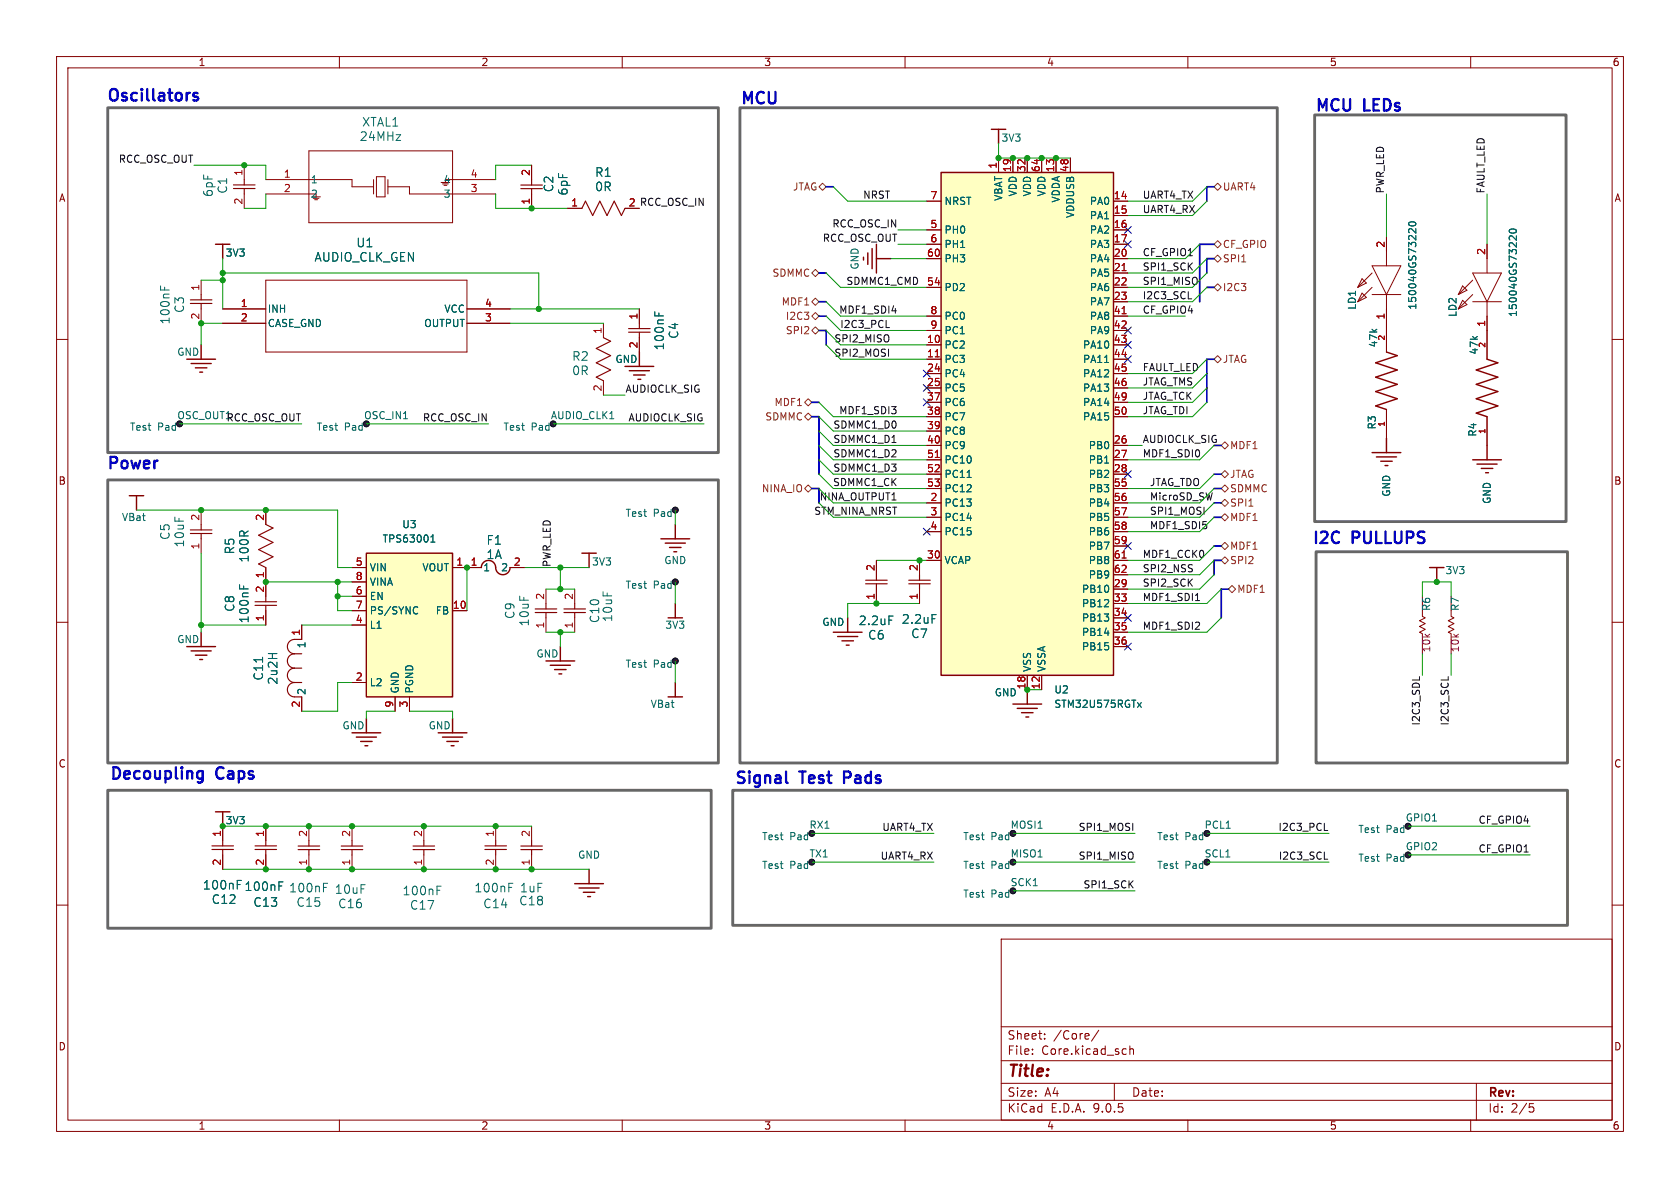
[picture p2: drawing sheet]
<svg xmlns="http://www.w3.org/2000/svg" width="297mm" height="210mm" viewBox="0 0 297 210" stroke-linecap="round" stroke-linejoin="round" font-family="sans-serif">
<defs><g id="words">
<g font-size="2.8" fill="#0000c2">
<text x="18.8" y="18">Oscillators</text>
<text x="130.8" y="18.5">MCU</text>
<text x="232.4" y="19.8">MCU</text>
<text x="241.3" y="19.8">LEDs</text>
<text x="18.8" y="83.1">Power</text>
<text x="231.9" y="96.3">I2C</text>
<text x="239.2" y="96.3">PULLUPS</text>
<text x="19.3" y="137.9">Decoupling</text>
<text x="38.4" y="137.9">Caps</text>
<text x="129.8" y="138.7">Signal</text>
<text x="141.6" y="138.7">Test</text>
<text x="150.1" y="138.7">Pads</text>
</g>
<text font-size="2.8" fill="#840000" x="178" y="190.9">Title:</text>
<g font-size="2.1" fill="#006464">
<text x="63.9" y="22.6">XTAL1</text>
<text x="63.5" y="25.1">24MHz</text>
<text x="37.8" y="34.9" transform="rotate(-90 37.8 34.9)">6pF</text>
<text x="40.4" y="34.3" transform="rotate(-90 40.4 34.3)">C1</text>
<text x="98" y="34.1" transform="rotate(-90 98 34.1)">C2</text>
<text x="100.6" y="34.7" transform="rotate(-90 100.6 34.7)">6pF</text>
<text x="105.1" y="31.5">R1</text>
<text x="105.1" y="34">0R</text>
<text x="55.5" y="46.5">AUDIO_CLK_GEN</text>
<text x="62.9" y="43.9">U1</text>
<text x="30.2" y="57.4" transform="rotate(-90 30.2 57.4)">100nF</text>
<text x="32.7" y="55.4" transform="rotate(-90 32.7 55.4)">C3</text>
<text x="120.1" y="60" transform="rotate(-90 120.1 60)">C4</text>
<text x="101.1" y="64">R2</text>
<text x="117.6" y="62" transform="rotate(-90 117.6 62)">100nF</text>
<text x="101.1" y="66.5">0R</text>
<text x="30.2" y="95.5" transform="rotate(-90 30.2 95.5)">C5</text>
<text x="32.7" y="96.9" transform="rotate(-90 32.7 96.9)">10uF</text>
<text x="41.6" y="98.1" transform="rotate(-90 41.6 98.1)">R5</text>
<text x="44.2" y="99.5" transform="rotate(-90 44.2 99.5)">100R</text>
<text x="85.9" y="96.5">F1</text>
<text x="85.9" y="99">1A</text>
<text x="41.6" y="108.2" transform="rotate(-90 41.6 108.2)">C8</text>
<text x="44.2" y="110.3" transform="rotate(-90 44.2 110.3)">100nF</text>
<text x="91.2" y="109.5" transform="rotate(-90 91.2 109.5)">C9</text>
<text x="93.7" y="110.8" transform="rotate(-90 93.7 110.8)">10uF</text>
<text x="106.1" y="110.2" transform="rotate(-90 106.1 110.2)">C10</text>
<text x="108.4" y="110.1" transform="rotate(-90 108.4 110.1)">10uF</text>
<text x="151.7" y="110.7">2.2uF</text>
<text x="153.4" y="113.3">C6</text>
<text x="159.3" y="110.5">2.2uF</text>
<text x="161" y="113">C7</text>
<text x="46.7" y="120.4" transform="rotate(-90 46.7 120.4)">C11</text>
<text x="49.3" y="121.1" transform="rotate(-90 49.3 121.1)">2u2H</text>
<text x="35.8" y="157.5">100nF 100nF</text>
<text x="37.3" y="160">C12</text>
<text x="44.7" y="160.5">C13</text>
<text x="51" y="158">100nF</text>
<text x="52.3" y="160.5">C15</text>
<text x="59.1" y="158.2">10uF</text>
<text x="59.7" y="160.8">C16</text>
<text x="71.1" y="158.5">100nF</text>
<text x="72.4" y="161">C17</text>
<text x="83.8" y="158">100nF</text>
<text x="85.3" y="160.8">C14</text>
<text x="91.7" y="160.2">C18</text>
<text x="91.8" y="158">1uF</text>
</g>
<g font-size="2.1" fill="#840000">
<text x="178" y="184">Sheet:</text>
<text x="186.2" y="184">/Core/</text>
<text x="178" y="186.7">File:</text>
<text x="184.1" y="186.7">Core.kicad_sch</text>
<text x="178" y="196.9">KiCad</text>
<text x="178" y="194.1">Size:</text>
<text x="184.7" y="194.1">A4</text>
<text x="185.7" y="196.9">E.D.A.</text>
<text x="193.3" y="196.9">9.0.5</text>
<text x="200" y="194.1">Date:</text>
<text x="263" y="194.3">Rev:</text>
<text x="263" y="196.9">Id:</text>
<text x="267.1" y="196.9">2/5</text>
</g>
<g font-size="1.8" fill="#840000">
<text x="35" y="11.9">1</text>
<text x="85" y="11.9">2</text>
<text x="135" y="11.9">3</text>
<text x="185" y="11.9">4</text>
<text x="235" y="11.9">5</text>
<text x="285" y="11.9">6</text>
<text x="10.3" y="35.9">A</text>
<text x="285.3" y="35.9">A</text>
<text x="111.1" y="36.6">2 RCC_OSC_IN</text>
<text x="10.3" y="85.9">B</text>
<text x="285.3" y="85.9">B</text>
<text x="10.3" y="135.9">C</text>
<text x="285.3" y="135.9">C</text>
<text x="10.3" y="185.9">D</text>
<text x="285.3" y="185.9">D</text>
<text x="35" y="199.9">1</text>
<text x="85" y="199.9">2</text>
<text x="135" y="199.9">3</text>
<text x="185" y="199.9">4</text>
<text x="235" y="199.9">5</text>
<text x="285" y="199.9">6</text>
</g>
<g font-size="1.8" fill="#0f0f0f">
<text x="20.9" y="28.9">RCC_OSC_OUT</text>
<text x="152.5" y="35.2">NRST</text>
<text x="201.9" y="35.2">UART4_TX</text>
<text x="244.8" y="34.3" transform="rotate(-90 244.8 34.3)">PWR_LED</text>
<text x="262.5" y="34.3" transform="rotate(-90 262.5 34.3)">FAULT_LED</text>
<text x="147.1" y="40.3">RCC_OSC_IN</text>
<text x="201.9" y="37.8">UART4_RX</text>
<text x="145.4" y="42.8">RCC_OSC_OUT</text>
<text x="201.9" y="47.9">SPI1_SCK</text>
<text x="201.9" y="45.4">CF_GPIO1</text>
<text x="149.5" y="50.5">SDMMC1_CMD</text>
<text x="201.9" y="53">I2C3_SCL</text>
<text x="201.9" y="50.5">SPI1_MISO</text>
<text x="148.3" y="55.5">MDF1_SDI4</text>
<text x="148.4" y="58.1">I2C3_PCL</text>
<text x="201.9" y="55.5">CF_GPIO4</text>
<text x="147.4" y="60.6">SPI2_MISO</text>
<text x="147.4" y="63.2">SPI2_MOSI</text>
<text x="201.9" y="65.7">FAULT_LED</text>
<text x="110.5" y="69.5">AUDIOCLK_SIG</text>
<text x="201.9" y="68.2">JTAG_TMS</text>
<text x="201.9" y="70.8">JTAG_TCK</text>
<text x="31.3" y="74.3">OSC_OUT1</text>
<text x="40" y="74.6">RCC_OSC_OUT</text>
<text x="74.7" y="74.6">RCC_OSC_IN</text>
<text x="111" y="74.6">AUDIOCLK_SIG</text>
<text x="147.2" y="75.9">SDMMC1_D0</text>
<text x="148.3" y="73.3">MDF1_SDI3</text>
<text x="201.9" y="73.3">JTAG_TDI</text>
<text x="147.2" y="78.4">SDMMC1_D1</text>
<text x="147.2" y="83.5">SDMMC1_D3</text>
<text x="147.2" y="80.9">SDMMC1_D2</text>
<text x="201.9" y="78.4">AUDIOCLK_SIG</text>
<text x="201.9" y="80.9">MDF1_SDI0</text>
<text x="144.8" y="88.6">NINA_OUTPUT1</text>
<text x="147.2" y="86">SDMMC1_CK</text>
<text x="203.2" y="86">JTAG_TDO</text>
<text x="203.2" y="88.6">MicroSD_SW</text>
<text x="143.9" y="91.1">STM_NINA_NRST</text>
<text x="203.2" y="93.6">MDF1_SDI5</text>
<text x="203.2" y="91.1">SPI1_MOSI</text>
<text x="97.4" y="100.3" transform="rotate(-90 97.4 100.3)">PWR_LED</text>
<text x="201.9" y="101.3">SPI2_NSS</text>
<text x="201.9" y="98.7">MDF1_CCK0</text>
<text x="201.9" y="103.8">SPI2_SCK</text>
<text x="201.9" y="106.3">MDF1_SDI1</text>
<text x="201.9" y="111.4">MDF1_SDI2</text>
<text x="251.1" y="128.4" transform="rotate(-90 251.1 128.4)">I2C3_SDL</text>
<text x="256.2" y="128.4" transform="rotate(-90 256.2 128.4)">I2C3_SCL</text>
<text x="155.9" y="147">UART4_TX</text>
<text x="190.6" y="147">SPI1_MOSI</text>
<text x="225.9" y="147">I2C3_PCL</text>
<text x="261.3" y="145.7">CF_GPIO4</text>
<text x="155.6" y="152.1">UART4_RX</text>
<text x="190.6" y="152.1">SPI1_MISO</text>
<text x="226" y="152.1">I2C3_SCL</text>
<text x="261.3" y="150.8">CF_GPIO1</text>
<text x="191.4" y="157.1">SPI1_SCK</text>
</g>
<g font-size="1.8" fill="#a90000">
<text x="176.3" y="29.9" transform="rotate(-90 176.3 29.9)">1</text>
<text x="42.9" y="31.2" transform="rotate(-90 42.9 31.2)">1</text>
<text x="50.1" y="31.5">1</text>
<text x="50.1" y="34">2</text>
<text x="83.1" y="31.5">4</text>
<text x="83.1" y="34">3</text>
<text x="93.7" y="31.2" transform="rotate(-90 93.7 31.2)">2</text>
<text x="164.4" y="35.3">7</text>
<text x="178.8" y="30.5" transform="rotate(-90 178.8 30.5)">19</text>
<text x="181.4" y="30.5" transform="rotate(-90 181.4 30.5)">32</text>
<text x="183.9" y="30.5" transform="rotate(-90 183.9 30.5)">64</text>
<text x="186.4" y="30.5" transform="rotate(-90 186.4 30.5)">13</text>
<text x="189" y="30.5" transform="rotate(-90 189 30.5)">48</text>
<text x="196.8" y="35.3">14</text>
<text x="42.9" y="36.3" transform="rotate(-90 42.9 36.3)">2</text>
<text x="93.7" y="36.3" transform="rotate(-90 93.7 36.3)">1</text>
<text x="100.9" y="36.6">1</text>
<text x="111.1" y="36.6">2</text>
<text x="164.4" y="40.4">5</text>
<text x="196.8" y="37.8">15</text>
<text x="196.8" y="40.4">16</text>
<text x="163.8" y="45.5">60</text>
<text x="164.4" y="42.9">6</text>
<text x="196.8" y="42.9">17</text>
<text x="196.8" y="45.5">20</text>
<text x="244.9" y="43.9" transform="rotate(-90 244.9 43.9)">2</text>
<text x="262.6" y="45.2" transform="rotate(-90 262.6 45.2)">2</text>
<text x="35.3" y="51.5" transform="rotate(-90 35.3 51.5)">1</text>
<text x="163.8" y="50.5">54</text>
<text x="196.8" y="48">21</text>
<text x="196.8" y="50.5">22</text>
<text x="196.8" y="53.1">23</text>
<text x="35.3" y="56.6" transform="rotate(-90 35.3 56.6)">2</text>
<text x="42.5" y="54.4">1</text>
<text x="42.5" y="56.9">2</text>
<text x="85.7" y="54.4">4</text>
<text x="85.7" y="56.9">3</text>
<text x="106.4" y="59.1" transform="rotate(-90 106.4 59.1)">1</text>
<text x="112.8" y="56.6" transform="rotate(-90 112.8 56.6)">1</text>
<text x="164.4" y="55.6">8</text>
<text x="164.4" y="58.2">9</text>
<text x="196.8" y="55.6">41</text>
<text x="196.8" y="58.2">42</text>
<text x="244.9" y="56.6" transform="rotate(-90 244.9 56.6)">1</text>
<text x="262.6" y="57.9" transform="rotate(-90 262.6 57.9)">1</text>
<text x="112.8" y="61.7" transform="rotate(-90 112.8 61.7)">2</text>
<text x="163.8" y="60.7">10</text>
<text x="163.8" y="63.2">11</text>
<text x="163.8" y="65.8">24</text>
<text x="196.8" y="60.7">43</text>
<text x="196.8" y="63.2">44</text>
<text x="196.8" y="65.8">45</text>
<text x="106.4" y="69.3" transform="rotate(-90 106.4 69.3)">2</text>
<text x="163.8" y="68.3">25</text>
<text x="163.8" y="70.9">37</text>
<text x="196.8" y="68.3">46</text>
<text x="196.8" y="70.9">49</text>
<text x="163.8" y="73.4">38</text>
<text x="163.8" y="75.9">39</text>
<text x="196.8" y="73.4">50</text>
<text x="163.8" y="78.5">40</text>
<text x="163.8" y="81">51</text>
<text x="163.8" y="83.6">52</text>
<text x="196.8" y="78.5">26</text>
<text x="196.8" y="81">27</text>
<text x="196.8" y="83.6">28</text>
<text x="163.8" y="86.1">53</text>
<text x="164.4" y="88.6">2</text>
<text x="196.8" y="86.1">55</text>
<text x="196.8" y="88.6">56</text>
<text x="35.3" y="92.1" transform="rotate(-90 35.3 92.1)">2</text>
<text x="46.7" y="92.1" transform="rotate(-90 46.7 92.1)">2</text>
<text x="164.4" y="91.2">3</text>
<text x="164.4" y="93.7">4</text>
<text x="196.8" y="91.2">57</text>
<text x="196.8" y="93.7">58</text>
<text x="35.3" y="97.2" transform="rotate(-90 35.3 97.2)">1</text>
<text x="62.8" y="100.1">5</text>
<text x="80.6" y="100.1">1</text>
<text x="83.1" y="100.1">1</text>
<text x="90.7" y="100.1">2</text>
<text x="154.7" y="101" transform="rotate(-90 154.7 101)">2</text>
<text x="162.3" y="101" transform="rotate(-90 162.3 101)">2</text>
<text x="163.8" y="98.8">30</text>
<text x="196.8" y="96.3">59</text>
<text x="196.8" y="98.8">61</text>
<text x="196.8" y="101.3">62</text>
<text x="46.7" y="104.8" transform="rotate(-90 46.7 104.8)">2</text>
<text x="46.7" y="102.3" transform="rotate(-90 46.7 102.3)">1</text>
<text x="62.8" y="102.6">8</text>
<text x="62.8" y="105.2">6</text>
<text x="62.8" y="107.7">7</text>
<text x="80" y="107.7">10</text>
<text x="96.3" y="106.1" transform="rotate(-90 96.3 106.1)">2</text>
<text x="101.3" y="106.1" transform="rotate(-90 101.3 106.1)">2</text>
<text x="154.7" y="106.1" transform="rotate(-90 154.7 106.1)">1</text>
<text x="162.3" y="106.1" transform="rotate(-90 162.3 106.1)">1</text>
<text x="196.8" y="103.9">29</text>
<text x="196.8" y="106.4">33</text>
<text x="46.7" y="109.9" transform="rotate(-90 46.7 109.9)">1</text>
<text x="53.1" y="112.5" transform="rotate(-90 53.1 112.5)">1</text>
<text x="62.8" y="110.2">4</text>
<text x="96.3" y="111.2" transform="rotate(-90 96.3 111.2)">1</text>
<text x="101.3" y="111.2" transform="rotate(-90 101.3 111.2)">1</text>
<text x="196.8" y="109">34</text>
<text x="196.8" y="111.5">35</text>
<text x="196.8" y="114">36</text>
<text x="53.1" y="125.2" transform="rotate(-90 53.1 125.2)">2</text>
<text x="62.8" y="120.4">2</text>
<text x="69.6" y="125.2" transform="rotate(-90 69.6 125.2)">9</text>
<text x="72.1" y="125.2" transform="rotate(-90 72.1 125.2)">3</text>
<text x="181.4" y="122" transform="rotate(-90 181.4 122)">18</text>
<text x="183.9" y="122" transform="rotate(-90 183.9 122)">12</text>
<text x="39.1" y="148" transform="rotate(-90 39.1 148)">1</text>
<text x="46.7" y="148" transform="rotate(-90 46.7 148)">1</text>
<text x="54.4" y="148" transform="rotate(-90 54.4 148)">2</text>
<text x="62" y="148" transform="rotate(-90 62 148)">2</text>
<text x="74.7" y="148" transform="rotate(-90 74.7 148)">2</text>
<text x="87.4" y="148" transform="rotate(-90 87.4 148)">1</text>
<text x="93.7" y="148" transform="rotate(-90 93.7 148)">2</text>
<text x="39.1" y="153.1" transform="rotate(-90 39.1 153.1)">2</text>
<text x="46.7" y="153.1" transform="rotate(-90 46.7 153.1)">2</text>
<text x="54.4" y="153.1" transform="rotate(-90 54.4 153.1)">1</text>
<text x="62" y="153.1" transform="rotate(-90 62 153.1)">1</text>
<text x="74.7" y="153.1" transform="rotate(-90 74.7 153.1)">1</text>
<text x="87.4" y="153.1" transform="rotate(-90 87.4 153.1)">2</text>
<text x="93.7" y="153.1" transform="rotate(-90 93.7 153.1)">1</text>
</g>
<g font-size="1.8" fill="#006464">
<text x="177" y="25.2">3V3</text>
<text x="54.9" y="32.6">1</text>
<text x="54.9" y="35.2">2</text>
<text x="78.3" y="32.6">4</text>
<text x="78.3" y="35.2">3</text>
<text x="177.4" y="35.6" transform="rotate(-90 177.4 35.6)">VBAT</text>
<text x="179.9" y="34.8" transform="rotate(-90 179.9 34.8)">VDD</text>
<text x="182.5" y="34.8" transform="rotate(-90 182.5 34.8)">VDD</text>
<text x="185" y="34.8" transform="rotate(-90 185 34.8)">VDD</text>
<text x="187.6" y="35.9" transform="rotate(-90 187.6 35.9)">VDDA</text>
<text x="166.9" y="36.4">NRST</text>
<text x="166.9" y="41.5">PH0</text>
<text x="190.1" y="38.6" transform="rotate(-90 190.1 38.6)">VDDUSB</text>
<text x="192.6" y="36.4">PA0</text>
<text x="192.6" y="39">PA1</text>
<text x="192.6" y="41.5">PA2</text>
<text x="39.8" y="45.6">3V3</text>
<text x="152" y="47.8" transform="rotate(-90 152 47.8)">GND</text>
<text x="166.9" y="44">PH1</text>
<text x="166.9" y="46.6">PH3</text>
<text x="192.6" y="44">PA3</text>
<text x="192.6" y="46.6">PA4</text>
<text x="166.9" y="51.7">PD2</text>
<text x="192.6" y="49.1">PA5</text>
<text x="192.6" y="51.7">PA6</text>
<text x="47.2" y="55.5">INH</text>
<text x="47.2" y="58">CASE_GND</text>
<text x="74.9" y="58">OUTPUT</text>
<text x="78.5" y="55.5">VCC</text>
<text x="166.9" y="56.7">PC0</text>
<text x="166.9" y="59.3">PC1</text>
<text x="192.6" y="54.2">PA7</text>
<text x="192.6" y="56.7">PA8</text>
<text x="192.6" y="59.3">PA9</text>
<text x="239.9" y="54.9" transform="rotate(-90 239.9 54.9)">LD1</text>
<text x="250.6" y="54.9" transform="rotate(-90 250.6 54.9)">150040GS73220</text>
<text x="257.7" y="56.1" transform="rotate(-90 257.7 56.1)">LD2</text>
<text x="268.4" y="56.1" transform="rotate(-90 268.4 56.1)">150040GS73220</text>
<text x="31.2" y="63.1">GND</text>
<text x="108.7" y="64.4">GND</text>
<text x="166.9" y="61.8">PC2</text>
<text x="166.9" y="64.4">PC3</text>
<text x="191.4" y="61.8">PA10</text>
<text x="191.4" y="64.4">PA11</text>
<text x="243.7" y="61.5" transform="rotate(-90 243.7 61.5)">47k</text>
<text x="261.5" y="62.8" transform="rotate(-90 261.5 62.8)">47k</text>
<text x="166.9" y="66.9">PC4</text>
<text x="166.9" y="69.4">PC5</text>
<text x="166.9" y="72">PC6</text>
<text x="191.4" y="66.9">PA12</text>
<text x="191.4" y="69.4">PA13</text>
<text x="191.4" y="72">PA14</text>
<text x="22.9" y="76.3">Test</text>
<text x="27.9" y="76.3">Pad</text>
<text x="55.9" y="76.3">Test</text>
<text x="60.9" y="76.3">Pad</text>
<text x="64.3" y="74.3">OSC_IN1</text>
<text x="88.9" y="76.3">Test</text>
<text x="93.9" y="76.3">Pad</text>
<text x="97.3" y="74.3">AUDIO_CLK1</text>
<text x="166.9" y="74.5">PC7</text>
<text x="166.9" y="77.1">PC8</text>
<text x="191.4" y="74.5">PA15</text>
<text x="243.4" y="76" transform="rotate(-90 243.4 76)">R3</text>
<text x="261.2" y="77.3" transform="rotate(-90 261.2 77.3)">R4</text>
<text x="166.9" y="79.6">PC9</text>
<text x="166.9" y="82.1">PC10</text>
<text x="192.4" y="79.6">PB0</text>
<text x="192.4" y="82.1">PB1</text>
<text x="166.9" y="84.7">PC11</text>
<text x="166.9" y="87.2">PC12</text>
<text x="166.9" y="89.8">PC13</text>
<text x="192.4" y="84.7">PB2</text>
<text x="192.4" y="87.2">PB3</text>
<text x="192.4" y="89.8">PB4</text>
<text x="246" y="87.9" transform="rotate(-90 246 87.9)">GND</text>
<text x="263.8" y="89.2" transform="rotate(-90 263.8 89.2)">GND</text>
<text x="21.5" y="92.3">VBat</text>
<text x="71" y="93.6">U3</text>
<text x="110.5" y="91.6">Test</text>
<text x="115.5" y="91.6">Pad</text>
<text x="166.9" y="92.3">PC14</text>
<text x="166.9" y="94.8">PC15</text>
<text x="192.4" y="92.3">PB5</text>
<text x="192.4" y="94.8">PB6</text>
<text x="65.3" y="101.2">VIN</text>
<text x="67.5" y="96.1">TPS63001</text>
<text x="74.6" y="101.2">VOUT</text>
<text x="85.3" y="101.2">1</text>
<text x="88.5" y="101.2">2</text>
<text x="104.6" y="100.2">3V3</text>
<text x="117.3" y="99.9">GND</text>
<text x="166.9" y="99.9">VCAP</text>
<text x="192.4" y="97.4">PB7</text>
<text x="192.4" y="99.9">PB8</text>
<text x="255.4" y="101.7">3V3</text>
<text x="65.3" y="103.7">VINA</text>
<text x="65.3" y="106.3">EN</text>
<text x="110.5" y="104.3">Test</text>
<text x="115.5" y="104.3">Pad</text>
<text x="191.2" y="105">PB10</text>
<text x="191.2" y="107.5">PB12</text>
<text x="192.4" y="102.5">PB9</text>
<text x="31.2" y="113.9">GND</text>
<text x="65.3" y="108.8">PS/SYNC</text>
<text x="65.3" y="111.4">L1</text>
<text x="76.9" y="108.8">FB</text>
<text x="117.5" y="111.4">3V3</text>
<text x="145.3" y="110.8">GND</text>
<text x="191.2" y="110.1">PB13</text>
<text x="191.2" y="112.6">PB14</text>
<text x="253" y="108.1" transform="rotate(-90 253 108.1)">R6</text>
<text x="258.1" y="108.1" transform="rotate(-90 258.1 108.1)">R7</text>
<text x="54.2" y="114.7" transform="rotate(-90 54.2 114.7)">1</text>
<text x="94.7" y="116.4">GND</text>
<text x="110.5" y="118.2">Test</text>
<text x="115.5" y="118.2">Pad</text>
<text x="182.5" y="118.9" transform="rotate(-90 182.5 118.9)">VSS</text>
<text x="185" y="118.9" transform="rotate(-90 185 118.9)">VSSA</text>
<text x="191.2" y="115.2">PB15</text>
<text x="54.2" y="122.9" transform="rotate(-90 54.2 122.9)">2</text>
<text x="65.3" y="121.5">L2</text>
<text x="70.7" y="122.7" transform="rotate(-90 70.7 122.7)">GND</text>
<text x="73.3" y="122.7" transform="rotate(-90 73.3 122.7)">PGND</text>
<text x="114.9" y="125.3">VBat</text>
<text x="175.8" y="123.3">GND</text>
<text x="186.3" y="122.8">U2</text>
<text x="186.3" y="125.3">STM32U575RGTx</text>
<text x="60.4" y="129.1">GND</text>
<text x="75.7" y="129.1">GND</text>
<text x="39.8" y="145.9">3V3</text>
<text x="134.6" y="148.7">Test</text>
<text x="139.6" y="148.7">Pad</text>
<text x="143" y="146.7">RX1</text>
<text x="170.2" y="148.7">Test</text>
<text x="175.2" y="148.7">Pad</text>
<text x="178.6" y="146.7">MOSI1</text>
<text x="204.5" y="148.7">Test</text>
<text x="209.5" y="148.7">Pad</text>
<text x="212.9" y="146.7">PCL1</text>
<text x="240" y="147.5">Test</text>
<text x="245" y="147.5">Pad</text>
<text x="248.4" y="145.4">GPIO1</text>
<text x="102.1" y="152">GND</text>
<text x="134.6" y="153.8">Test</text>
<text x="139.6" y="153.8">Pad</text>
<text x="143" y="151.8">TX1</text>
<text x="170.2" y="153.8">Test</text>
<text x="175.2" y="153.8">Pad</text>
<text x="178.6" y="151.8">MISO1</text>
<text x="204.5" y="153.8">Test</text>
<text x="209.5" y="153.8">Pad</text>
<text x="212.9" y="151.8">SCL1</text>
<text x="240" y="152.5">Test</text>
<text x="245" y="152.5">Pad</text>
<text x="248.4" y="150.5">GPIO2</text>
<text x="170.2" y="158.9">Test</text>
<text x="175.2" y="158.9">Pad</text>
<text x="178.6" y="156.9">SCK1</text>
</g>
<g font-size="1.8" fill="#725600">
<text x="140.1" y="33.9">JTAG</text>
<text x="216.1" y="33.9">UART4</text>
<text x="216.1" y="44">CF_GPIO</text>
<text x="216.1" y="46.6">SPI1</text>
<text x="136.5" y="49.1">SDMMC</text>
<text x="216.1" y="51.7">I2C3</text>
<text x="138.1" y="54.2">MDF1</text>
<text x="138.8" y="56.7">I2C3</text>
<text x="138.8" y="59.3">SPI2</text>
<text x="216.1" y="64.4">JTAG</text>
<text x="136.8" y="72">MDF1</text>
<text x="135.2" y="74.5">SDMMC</text>
<text x="217.4" y="79.6">MDF1</text>
<text x="134.6" y="87.2">NINA_IO</text>
<text x="217.4" y="87.2">SDMMC</text>
<text x="217.4" y="89.8">SPI1</text>
<text x="217.4" y="84.7">JTAG</text>
<text x="217.4" y="92.3">MDF1</text>
<text x="217.4" y="97.4">MDF1</text>
<text x="217.4" y="99.9">SPI2</text>
<text x="218.6" y="105">MDF1</text>
</g>
<g font-size="1.8" fill="#840084">
<text x="253" y="115.4" transform="rotate(-90 253 115.4)">10k</text>
<text x="258.1" y="115.4" transform="rotate(-90 258.1 115.4)">10k</text>
</g>
<g font-size="1.4" fill="#a90000">
<text x="244.9" y="60.3" transform="rotate(-90 244.9 60.3)">2</text>
<text x="262.6" y="61.6" transform="rotate(-90 262.6 61.6)">2</text>
<text x="244.9" y="75.5" transform="rotate(-90 244.9 75.5)">1</text>
<text x="262.6" y="76.8" transform="rotate(-90 262.6 76.8)">1</text>
</g>
</g></defs>
<g fill="none" stroke="#840000" stroke-width=".18">
<path d="M10 10h277v190h-277zM12 12h273v186h-273zM60 10v2M110 10v2M160 10v2M210 10v2M260 10v2M10 60h2M285 60h2M119.4 90.2h.1M10 110h2M285 110h2"/>
<path d="M10 160h2M177 166h108v32h-108zM285 160h2M60 198v2M110 198v2M160 198v2M177 194.5h108M177 191.5h108M177 187.5h108M177 181.5h108M182.5 186.3v.1M182.5 185.5v.1"/>
<path d="M184.7 183.6v.1M184.7 182.8v.1M194.2 182.1l-1.2 2M197 191.5v3M199 185.4l.1 .1M199.1 186.3l-.1 .1M199.7 184.9v1.5M199.7 185.5l.3-.1 .3 .1 .1 .9M210 198v2M260 198v2M261 191.5v6.5M270.4 195.1h.7"/>
<path d="M270.5 195.7h.4l.3 .3-.2 .5-.5 .1"/>
</g>
<g fill="none" stroke="#840000" stroke-width=".25">
<path d="M175.3 22.9h2.5M176.5 22.9v2.5M152.7 45.5v.5M153.4 44.7v2M154.2 43.9v3.6M154.9 43.2v5.1M154.9 45.7h2.6M245.1 77.5v2.5M102.9 97.8h2.5M104.1 97.8v2.5M242.6 80h5M243.3 80.8h3.6"/>
<path d="M244.1 81.5h2M244.9 82.3h.5"/>
</g>
<g fill="#3f4511" stroke="#3f4511" stroke-width=".18">
<circle cx="119.4" cy="90.2" r=".51"/>
<circle cx="31.8" cy="74.9" r=".51"/>
</g>
<g fill="none" stroke="#000" stroke-width=".18">
<circle cx="31.8" cy="74.9" r=".51"/>
<circle cx="119.4" cy="90.2" r=".51"/>
</g>
<path d="M166.4 30.5h30.4v88.9h-30.4z" fill="#ffffc2"/>
<g fill="none" stroke="#840000" stroke-width=".25">
<path d="M166.4 30.5h30.4v88.9h-30.4zM245.1 62.2l1.9 .7-3.8 1.2 3.8 1.3-3.8 1.3 3.8 1.2-3.8 1.3 3.8 1.3-3.8 1.3 1.9 .6M262.9 78.7v2.6M262.9 63.5l1.9 .6-3.8 1.3 3.8 1.3-3.8 1.2 3.8 1.3-3.8 1.3 3.8 1.3-3.8 1.2 1.9 .7M22.9 87.6h2.5M24.1 87.6v2.6M260.3 81.3h5.1M261.1 82h3.6M261.9 82.8h2M262.6 83.6h.5M147.3 111.8h5.1M148.1 112.5h3.5"/>
<path d="M148.8 113.3h2.1M149.6 114h.5M149.9 109.2v2.6M252.7 100.3h2.6M254 100.3v2.6M77.5 129.5h5M78.2 130.3h3.6M79 131.1h2M79.8 131.8h.5M80 127v2.5"/>
</g>
<g fill="none" stroke="#840000" stroke-width=".18">
<path d="M100.3 36.8h2.6M163.8 35.6h2.6M176.5 27.9v2.6M179.1 27.9v2.6M181.6 27.9v2.6M184.1 27.9v2.6M186.7 27.9v2.6M189.2 27.9v2.6M196.8 35.6h2.6M196.8 38.1h2.6M39.4 54.6h7.6M39.4 57.2h7.6"/>
<path d="M47 49.5h35.5v12.7h-35.5zM82.5 54.6h7.7M82.5 57.2h7.7M113 54.6v2.6M113 59.7v2.5M163.8 40.6h2.6M163.8 43.2h2.6M163.8 45.7h2.6M163.8 50.8h2.6M163.8 55.9h2.6M163.8 58.4h2.6M196.8 40.6h2.6"/>
<path d="M196.8 43.2h2.6M196.8 45.7h2.6M196.8 50.8h2.6M196.8 55.9h2.6M196.8 58.4h2.6M196.8 48.3h2.6M196.8 53.3h2.6M240.8 51.8l.8 .8-1.6 .7zM240.8 49.3l.8 .7-1.6 .8zM242.6 52.1h5M242.6 47h5l-2.5 5.1zM242.6 50.8l-2.6 2.5"/>
<path d="M242.6 48.3l-2.6 2.5M245.1 41.9v5.1M245.1 52.1v10.1M262.9 58.4v5.1M163.8 61h2.6M163.8 63.5h2.6M163.8 66h2.6M163.8 68.6h2.6M163.8 71.1h2.6M163.8 73.7h2.6M163.8 76.2h2.6M163.8 78.7h2.6"/>
<path d="M196.8 61h2.6M196.8 63.5h2.6M196.8 66h2.6M196.8 68.6h2.6M196.8 71.1h2.6M196.8 73.7h2.6M196.8 78.7h2.6M245.1 72.4v5.1M262.9 73.7v5M163.8 81.3h2.6M163.8 83.8h2.6M163.8 86.4h2.6"/>
<path d="M163.8 88.9h2.6M163.8 91.4h2.6M163.8 94h2.6M163.8 99.1h2.6M196.8 81.3h2.6M196.8 83.8h2.6M196.8 86.4h2.6M196.8 88.9h2.6M196.8 91.4h2.6M196.8 94h2.6M196.8 99.1h2.6M196.8 96.5h2.6"/>
<path d="M181.6 119.4v2.5M184.1 119.4v2.5M196.8 101.6h2.6M196.8 104.1h2.6M196.8 106.7h2.6M196.8 109.2h2.6M196.8 111.8h2.6M196.8 114.3h2.6M251.5 108v1l.5 .2-1 .5 1 .5-1 .5 1 .6-1 .5 .5 .2v1M256.5 108v1l.5 .2-1 .5 1 .5-1 .5 1 .6-1 .5 .5 .2v1M39.4 146.1v2.5M39.4 151.1v2.6"/>
</g>
<path d="M198.4 47.8h.7M198.4 55.5h.7M165.3 63.1h.8M165.3 80.9h.8M198.4 98.6h.7" fill="none" stroke="#a90000" stroke-width=".18"/>
<path d="M249.1 39.3a.69 .69 0 0 1 1.2 .3 .72 .72 0 0 1-1.3-.1zM115.8 55.1v.7M250.3 40.4v.8l-.9-.8-.3 .1-.1 .5M195.3 64.1h.7M171 84.4h.7M201.1 124.2l.7 .8M201.8 124.2l-.7 .8" fill="none" stroke="#006464" stroke-width=".18"/>
<path d="M102.9 36.8l.6-1.2 1.3 2.5 1.2-2.5 1.3 2.5 1.3-2.5 1.3 2.5 .6-1.3M111.1 58.1h3.8M111.1 58.7h3.8M113 57.2v.9M113 58.7v1M37.5 149.5h3.8M37.5 150.2h3.8M39.4 148.6v.9M39.4 150.2v.9" fill="none" stroke="#840000" stroke-width=".2"/>
<path d="M64.8 97.8h15.2v25.4h-15.2z" fill="#ffffc2"/>
<g fill="none" stroke="#840000" stroke-width=".25">
<path d="M38.1 43.2h2.5M39.4 43.2v2.5M33 63.5h5.1M33.8 64.3h3.5M34.5 65h2.1M35.3 65.8h.5M35.6 61v2.5M110.5 64.8h5.1M111.3 65.5h3.5M112 66.3h2M112.8 67.1h.5M113 62.2v2.6"/>
<path d="M64.8 97.8h15.2v25.4h-15.2zM116.8 95.3h5.1M117.6 96h3.6M118.4 96.8h2M119.1 97.5h.5M119.4 92.7v2.6M33 114.3h5.1M33.8 115.1h3.5M34.5 115.8h2.1M35.3 116.6h.5M35.6 111.8v2.5M85.1 100.3a1.31 1.31 0 0 1 1.5-1.2 1.31 1.31 0 0 1 1.1 1.6 1.27 1.27 0 0 0 1.4 .9 1.27 1.27 0 0 0 1.1-1.3"/>
<path d="M96.5 116.8h5.1M97.3 117.6h3.5M98 118.4h2.1M98.8 119.1h.5M99.1 114.3v2.5M118.1 109.2h2.5M119.4 106.7v2.5M62.2 129.5h5.1M63 130.3h3.5M63.8 131.1h2M64.5 131.8h.5M64.8 127v2.5"/>
<path d="M118.1 123.2h2.5M119.4 120.7v2.5M179.1 124.5h5M179.8 125.2h3.6M180.6 126h2M181.4 126.7h.5M181.6 121.9v2.6M38.1 143.5h2.5M39.4 143.5v2.6M101.6 156.2h5.1M102.4 157h3.5M103.1 157.7h2.1"/>
<path d="M103.9 158.5h.5M104.1 153.7v2.5"/>
</g>
<g fill="none" stroke="#840000" stroke-width=".18">
<path d="M43.2 29.2v2.6M43.2 34.3v2.5M47 31.8h15.2v1.2h3.8M47 34.3h7.6M54.6 26.7h25.4v12.7h-25.4zM55.1 34.8h1.5M55.4 35.1h1M66 31.8v2.5M66.5 31.2h1.6v3.6h-1.6zM68.6 33h3.8v1.3h15.2M68.6 31.8v2.5M78.7 31.8h8.9"/>
<path d="M94 29.2v2.6M94 34.3v2.5M100.3 36.8h2.6M163.8 35.6h2.6M176.5 27.9v2.6M179.1 27.9v2.6M181.6 27.9v2.6M184.1 27.9v2.6M186.7 27.9v2.6M189.2 27.9v2.6M196.8 35.6h2.6M196.8 38.1h2.6"/>
<path d="M35.6 49.5v2.6M35.6 54.6v2.6M39.4 54.6h7.6M39.4 57.2h7.6M82.5 54.6h7.7M82.5 57.2h7.7M106.7 57.2v2.5M113 54.6v2.6M113 59.7v2.5M163.8 40.6h2.6M163.8 43.2h2.6M163.8 45.7h2.6"/>
<path d="M163.8 50.8h2.6M163.8 55.9h2.6M163.8 58.4h2.6M196.8 53.3h2.6M196.8 48.3h2.6M196.8 40.6h2.6M196.8 43.2h2.6M196.8 45.7h2.6M196.8 50.8h2.6M196.8 55.9h2.6M196.8 58.4h2.6M245.1 41.9v2.6"/>
<path d="M245.1 54.6v7.6M258.6 53.1l.7 .7-1.5 .8zM258.6 50.5l.7 .8-1.5 .8zM260.3 53.3h5.1M260.3 48.3h5.1l-2.5 5zM260.3 52.1l-2.5 2.5M260.3 49.5l-2.5 2.6M262.9 43.2v5.1M262.9 53.3v10.2M106.7 67.3v2.6M163.8 61h2.6M163.8 63.5h2.6"/>
<path d="M163.8 66h2.6M163.8 68.6h2.6M163.8 71.1h2.6M163.8 73.7h2.6M163.8 76.2h2.6M163.8 78.7h2.6M196.8 61h2.6M196.8 63.5h2.6M196.8 66h2.6M196.8 68.6h2.6M196.8 71.1h2.6M196.8 73.7h2.6"/>
<path d="M196.8 78.7h2.6M245.1 72.4v5.1M262.9 73.7v5M35.6 90.2v2.5M35.6 95.3v2.5M47 90.2v2.5M154.9 99.1v2.5M162.6 99.1v2.5M163.8 81.3h2.6M163.8 83.8h2.6M163.8 86.4h2.6M163.8 88.9h2.6"/>
<path d="M163.8 91.4h2.6M163.8 94h2.6M163.8 99.1h2.6M196.8 81.3h2.6M196.8 83.8h2.6M196.8 86.4h2.6M196.8 88.9h2.6M196.8 91.4h2.6M196.8 94h2.6M196.8 99.1h2.6M196.8 96.5h2.6M47 100.3v5.1"/>
<path d="M47 108v2.5M53.3 110.5v2.5M62.2 100.3h2.6M62.2 102.9h2.6M62.2 105.4h2.6M62.2 108h2.6M62.2 110.5h2.6M80 100.3h5.1M80 108h2.5M90.2 100.3h2.5M96.5 104.1v2.6M96.5 109.2v2.6"/>
<path d="M101.6 104.1v2.6M101.6 109.2v2.6M119.4 102.9h.1M119.4 116.8h.1M154.9 104.1v2.6M162.6 104.1v2.6M181.6 119.4v2.5M184.1 119.4v2.5M196.8 101.6h2.6M196.8 104.1h2.6M196.8 106.7h2.6M196.8 109.2h2.6"/>
<path d="M196.8 111.8h2.6M196.8 114.3h2.6M53.3 123.2v2.5M62.2 120.7h2.6M69.8 123.2v2.5M72.4 123.2v2.5M39.4 146.1v2.5M39.4 151.1v2.6M47 146.1v2.5M47 151.1v2.6M54.6 146.1v2.5M54.6 151.1v2.6"/>
<path d="M62.2 146.1v2.5M62.2 151.1v2.6M74.9 146.1v2.5M74.9 151.1v2.6M87.6 146.1v2.5M87.6 151.1v2.6M94 146.1v2.5M94 151.1v2.6M143.5 147.3h.1M143.5 152.4h.1"/>
</g>
<g fill="none" stroke="#006464" stroke-width=".18">
<path d="M249.1 39.3a.69 .69 0 0 1 1.2 .3 .72 .72 0 0 1-1.3-.1zM28.4 50.5v.8M115.8 55.1v.7M250.3 40.4v.8l-.9-.8-.3 .1-.1 .5M266.9 40.6a.69 .69 0 0 1 1.2 .3 .72 .72 0 0 1-1.3-.1zM268.1 41.7v.8l-.9-.8-.3 .1-.1 .4M195.3 64.1h.7M76.2 95.8h.7M76.2 94.9l.3-.3v1.2M171 84.4h.7M42.4 103.4v.7M73.5 107.3l.3 .1"/>
<path d="M73.8 108.4l-.3 .1M157.2 108.9h.7M164.8 108.6h.7M201.1 124.2l.7 .8M201.8 124.2l-.7 .8M49.3 155.9h.7M57.2 156.1h.7M77.3 156.7h.7M90 156.1h.7"/>
</g>
<g fill="none" stroke="#840000" stroke-width=".2">
<path d="M41.3 32.7h3.8M41.3 33.3h3.8M43.2 31.8v.9M43.2 33.3v1M92.1 33.4h3.8M92.1 32.7h3.8M94 31.8v.9M94 33.4v.9M33.7 53h3.8M33.7 53.6h3.8M35.6 52.1v.9M35.6 53.6v1"/>
<path d="M106.7 59.7l1.2 .6-2.5 1.3 2.5 1.3-2.5 1.2 2.5 1.3-2.5 1.3 1.3 .6M33.7 94.3h3.8M33.7 93.7h3.8M35.6 92.7v1M35.6 94.3v1M47 92.7l1.3 .6-2.6 1.3 2.6 1.3-2.6 1.3 2.6 1.2-2.6 1.3 1.3 .6M45.1 107h3.8M45.1 106.4h3.8M47 105.4v1M47 107v1M52.1 118.1a1.27 1.27 0 0 0-1.3 1.3 1.27 1.27 0 0 0 1.3 1.3M52.1 115.6a1.27 1.27 0 0 0-1.3 1.2 1.27 1.27 0 0 0 1.3 1.3"/>
<path d="M52.1 118.1h1.2M52.1 115.6h1.2M53.3 113h-1.2a1.27 1.27 0 0 0-1.3 1.3 1.27 1.27 0 0 0 1.3 1.3M94.6 108.3h3.8M94.6 107.6h3.8M96.5 106.7v.9M96.5 108.3v.9M99.7 108.3h3.8M99.7 107.6h3.8M101.6 106.7v.9M101.6 108.3v.9M153 103.2h3.8"/>
<path d="M153 102.6h3.8M154.9 101.6v1M154.9 103.2v.9M160.7 103.2h3.8M160.7 102.6h3.8M162.6 101.6v1M162.6 103.2v.9M52.1 120.7a1.27 1.27 0 0 0-1.3 1.2 1.27 1.27 0 0 0 1.3 1.3h1.2M52.1 120.7h1.2M45.1 150.2h3.8M45.1 149.5h3.8M47 148.6v.9"/>
<path d="M47 150.2v.9M52.7 150.2h3.8M52.7 149.6h3.8M54.6 148.6v1M54.6 150.2v.9M60.3 150.2h3.8M60.3 149.6h3.8M62.2 148.6v1M62.2 150.2v.9M73 150.2h3.8M73 149.6h3.8M74.9 148.6v1"/>
<path d="M74.9 150.2v.9M85.7 150.2h3.8M85.7 149.5h3.8M87.6 148.6v.9M87.6 150.2v.9M92.1 150.2h3.8M92.1 149.6h3.8M94 148.6v1M94 150.2v.9"/>
</g>
<g fill="#3f4511" stroke="#3f4511" stroke-width=".18">
<circle cx="213.4" cy="147.3" r=".51"/>
<circle cx="248.9" cy="151.1" r=".51"/>
<circle cx="213.4" cy="152.4" r=".51"/>
<circle cx="248.9" cy="146.1" r=".51"/>
<circle cx="143.5" cy="147.3" r=".51"/>
<circle cx="179.1" cy="147.3" r=".51"/>
<circle cx="143.5" cy="152.4" r=".51"/>
<circle cx="179.1" cy="152.4" r=".51"/>
<circle cx="179.1" cy="157.5" r=".51"/>
<circle cx="64.8" cy="74.9" r=".51"/>
<circle cx="119.4" cy="102.9" r=".51"/>
<circle cx="97.8" cy="74.9" r=".51"/>
<circle cx="119.4" cy="116.8" r=".51"/>
</g>
<g fill="none" stroke="#000" stroke-width=".18">
<circle cx="64.8" cy="74.9" r=".51"/>
<circle cx="97.8" cy="74.9" r=".51"/>
<circle cx="119.4" cy="102.9" r=".51"/>
<circle cx="119.4" cy="116.8" r=".51"/>
<circle cx="143.5" cy="152.4" r=".51"/>
<circle cx="143.5" cy="147.3" r=".51"/>
<circle cx="179.1" cy="147.3" r=".51"/>
<circle cx="179.1" cy="152.4" r=".51"/>
<circle cx="179.1" cy="157.5" r=".51"/>
<circle cx="213.4" cy="147.3" r=".51"/>
<circle cx="213.4" cy="152.4" r=".51"/>
<circle cx="248.9" cy="146.1" r=".51"/>
<circle cx="248.9" cy="151.1" r=".51"/>
</g>
<g fill="none" stroke="#725600" stroke-width=".18">
<path d="M144.8 33l.6-.6 .6 .6-.6 .7zM214.6 33l.7-.6 .6 .6-.6 .7zM143.5 55.9l.6-.7 .7 .7-.7 .6zM143.5 48.3l.6-.7 .7 .7-.7 .6zM143.5 53.3l.6-.6 .7 .6-.7 .7zM143.5 58.4l.6-.6 .7 .6-.7 .7zM214.6 50.8l.7-.6 .6 .6-.6 .6zM214.6 45.7l.7-.6 .6 .6-.6 .7zM215.3 42.5l.6 .7-.6 .6-.7-.6zM219.5 46.3h.7M142.2 71.1l.7-.6 .6 .6-.6 .7zM142.2 73.7l.7-.7 .6 .7-.6 .6z"/>
<path d="M215.3 62.9l.6 .6-.6 .6-.7-.6zM215.9 78.7l.6-.6 .7 .6-.7 .7zM142.2 86.4l.7-.7 .6 .7-.6 .6zM215.9 86.4l.6-.7 .7 .7-.7 .6zM215.9 96.5l.6-.6 .7 .6-.7 .7zM215.9 99.1l.6-.7 .7 .7-.7 .6zM215.9 91.4l.6-.6 .7 .6-.7 .7zM215.9 88.9l.6-.6 .7 .6-.7 .6zM215.9 83.8l.6-.6 .7 .6-.7 .7zM220.8 89.5h.7M217.2 104.1l.6-.6 .6 .6-.6 .7z"/>
</g>
<path d="M156.7 57.9h.6M210.1 52.8h.6M211.3 106.2h.8M250.9 119.6v.6M256 119.6v.6M234.1 146.8h.6M234.1 151.9h.6" fill="none" stroke="#0f0f0f" stroke-width=".18"/>
<g fill="none" stroke="#000084" stroke-width=".3">
<path d="M146 33h1.3M214.6 33h-1.2v2.6M144.8 53.3h1.2M144.8 48.3h1.2M144.8 58.4h1.2v2.6M144.8 55.9h1.2M213.4 50.8h1.2M214.6 45.7h-1.2v2.6M214.6 43.2h-2.5v10.1M143.5 73.7h1.3v10.1M143.5 71.1h1.3M214.6 63.5h-1.2v7.6"/>
<path d="M214.6 78.7h1.3M143.5 86.4h1.3v2.5M214.6 96.5h1.3M214.6 91.4h1.3M214.6 83.8h1.3M214.6 86.4h1.3M214.6 88.9h1.3M215.9 99.1h-1.3v2.5M217.2 104.1h-1.3v5.1"/>
</g>
<g fill="none" stroke="#009600" stroke-width=".18">
<path d="M34.3 29.2h12.7v2.6M47 34.3v2.5h-3.8M87.6 34.3v2.5h12.7M94 29.2h-6.4v2.6M147.3 33l2.6 2.6h13.9M176.5 25.4v2.5h12.7M213.4 35.6l-2.6 2.5h-11.4M213.4 33l-2.6 2.6h-11.4M245.1 34.3v7.6M262.9 34.3v8.9M35.6 49.5h3.8M39.4 48.3h55.8v6.3"/>
<path d="M39.4 57.2h-3.8v3.8M39.4 45.7v8.9M90.2 57.2h16.5M90.2 54.6h22.8M146 48.3l2.6 2.5h15.2M146 58.4l2.6 2.6h15.2M146 55.9l2.6 2.5h15.2M146 53.3l2.6 2.6h15.2M157.5 45.7h6.3M158.7 43.2h5.1M158.7 40.6h5.1M199.4 55.9h10.1"/>
<path d="M212.1 43.2l-2.6 2.5h-10.1M213.4 50.8l-2.6 2.5h-11.4M213.4 45.7l-2.6 2.6h-11.4M213.4 48.3l-2.6 2.5h-11.4M31.7 74.9h21.6M64.8 74.9h21.6M97.8 74.9h26.7M106.7 69.9h3.8M144.8 78.7l2.5 2.6h16.5M144.8 76.2l2.5 2.5h16.5M144.8 71.1l2.5 2.6h16.5M144.8 73.7l2.5 2.5h16.5"/>
<path d="M146 61l2.6 2.5h15.2M199.4 78.7h2.5M213.4 66l-2.6 2.6h-11.4M213.4 63.5l-2.6 2.5h-11.4M213.4 71.1l-2.6 2.6h-11.4M213.4 68.6l-2.6 2.5h-11.4M214.6 78.7l-2.5 2.6h-12.7M24.1 90.2h35.6v10.1h2.5M35.6 97.8v14M119.4 90.2v2.5M144.8 83.8l2.5 2.6h16.5M144.8 88.9l2.5 2.5h16.5"/>
<path d="M144.8 81.3l2.5 2.5h16.5M144.8 86.4l2.5 2.5h16.5M154.9 99.1h8.9M214.6 83.8l-2.5 2.6h-12.7M214.6 96.5l-2.5 2.6h-12.7M214.6 88.9l-2.5 2.5h-12.7M214.6 86.4l-2.5 2.5h-12.7M214.6 99.1l-2.5 2.5h-12.7M214.6 91.4l-2.5 2.6h-12.7M35.6 110.5h11.4M47 102.9h15.2M53.3 110.5h8.9"/>
<path d="M59.7 102.9v5.1h2.5M59.7 105.4h2.5M82.5 100.3v7.7M92.7 100.3h11.4M96.5 111.8h5.1M96.5 104.1h5.1M99.1 100.3v3.8M99.1 111.8v2.5M119.4 102.9v3.8M119.4 116.8v3.9M162.6 106.7h-12.7v2.5M214.6 101.6l-2.5 2.5h-12.7"/>
<path d="M215.9 109.2l-2.5 2.6h-14M215.9 104.1l-2.5 2.6h-14M251.5 105.4v-2.5h5v2.5M251.5 115.6v3.8M256.5 115.6v3.8M62.2 120.7h-2.5v5h-6.4M69.8 125.7h-5v1.3M72.4 125.7h7.6v1.3M181.6 121.9h2.5M39.4 146.1h54.6M39.4 153.7h64.7M143.5 147.3h21.6"/>
<path d="M143.5 152.4h21.6M179.1 157.5h21.6M179.1 147.3h21.6M179.1 152.4h21.6M213.4 147.3h21.5M213.4 152.4h21.5M248.9 146.1h21.6M248.9 151.1h21.6"/>
</g>
<g fill="none" stroke="#000084" stroke-width=".18">
<path d="M198.8 57.8l1.2 1.2M198.8 40l1.2 1.2M198.8 42.6l1.2 1.2M200 57.8l-1.2 1.2M200 40l-1.2 1.2M200 42.6l-1.2 1.2M163.2 70.5l1.2 1.2M163.2 68l1.2 1.2M163.2 65.4l1.2 1.2M164.4 70.5l-1.2 1.2M164.4 68l-1.2 1.2M164.4 65.4l-1.2 1.2"/>
<path d="M198.8 60.4l1.2 1.2M198.8 62.9l1.2 1.2M200 60.4l-1.2 1.2M200 62.9l-1.2 1.2M163.2 93.4l1.2 1.2M164.4 93.4l-1.2 1.2M198.8 95.9l1.2 1.2M198.8 83.2l1.2 1.2M200 95.9l-1.2 1.2M200 83.2l-1.2 1.2M198.8 113.7l1.2 1.2M198.8 108.6l1.2 1.2"/>
<path d="M200 113.7l-1.2 1.2M200 108.6l-1.2 1.2"/>
</g>
<path d="M34.3 17l.6 .2 .1 .3-.3 .3-.5-.1M34.3 16.5l.1-.1 .5 .1M35.2 136.3l.6 .1M35.8 136.3v1.6l-.4 .4M35.8 137.6l-.6 .1M139.1 138.3l.2 .1M149.2 137.5h.8M150 136.4h-.8v2" fill="none" stroke="#0000c2" stroke-width=".41"/>
<path d="M19 19.1h108v60.9h-108zM130.8 19.1h95v115.8h-95zM232.4 20.3h44.5v71.9h-44.5zM19 84.8h108v50.1h-108zM232.7 97.5h44.4v37.4h-44.4zM19 139.7h106.7v24.4h-106.7zM129.5 139.7h147.6v23.9h-147.6z" fill="none" stroke="#666" stroke-width=".51"/>
<path d="M198.4 47.8h.7M198.4 55.5h.7M165.3 63.1h.8M165.3 80.9h.8M198.4 98.6h.7" fill="none" stroke="#a90000" stroke-width=".18"/>
<g fill="#009600" stroke="#009600" stroke-width=".18">
<circle cx="254" cy="102.9" r=".46"/>
<circle cx="181.6" cy="121.9" r=".46"/>
<circle cx="162.6" cy="99.1" r=".46"/>
<circle cx="154.9" cy="106.7" r=".46"/>
<circle cx="184.1" cy="27.9" r=".46"/>
<circle cx="186.7" cy="27.9" r=".46"/>
<circle cx="39.4" cy="49.5" r=".46"/>
<circle cx="35.6" cy="57.2" r=".46"/>
<circle cx="39.4" cy="48.3" r=".46"/>
<circle cx="43.2" cy="29.2" r=".46"/>
<circle cx="94" cy="153.7" r=".46"/>
<circle cx="99.1" cy="104.1" r=".46"/>
<circle cx="99.1" cy="111.8" r=".46"/>
<circle cx="87.6" cy="153.7" r=".46"/>
<circle cx="87.6" cy="146.1" r=".46"/>
<circle cx="35.6" cy="90.2" r=".46"/>
<circle cx="35.6" cy="110.5" r=".46"/>
<circle cx="47" cy="102.9" r=".46"/>
<circle cx="74.9" cy="153.7" r=".46"/>
<circle cx="54.6" cy="146.1" r=".46"/>
<circle cx="62.2" cy="146.1" r=".46"/>
<circle cx="62.2" cy="153.7" r=".46"/>
<circle cx="54.6" cy="153.7" r=".46"/>
<circle cx="74.9" cy="146.1" r=".46"/>
<circle cx="39.4" cy="146.1" r=".46"/>
<circle cx="47" cy="146.1" r=".46"/>
<circle cx="47" cy="153.7" r=".46"/>
<circle cx="99.1" cy="100.3" r=".46"/>
<circle cx="59.7" cy="105.4" r=".46"/>
<circle cx="82.5" cy="100.3" r=".46"/>
<circle cx="59.7" cy="102.9" r=".46"/>
<circle cx="47" cy="90.2" r=".46"/>
<circle cx="95.2" cy="54.6" r=".46"/>
<circle cx="94" cy="36.8" r=".46"/>
<circle cx="179.1" cy="27.9" r=".46"/>
<circle cx="181.6" cy="27.9" r=".46"/>
<circle cx="176.5" cy="27.9" r=".46"/>
</g>
<use href="#words"/>
</svg>
